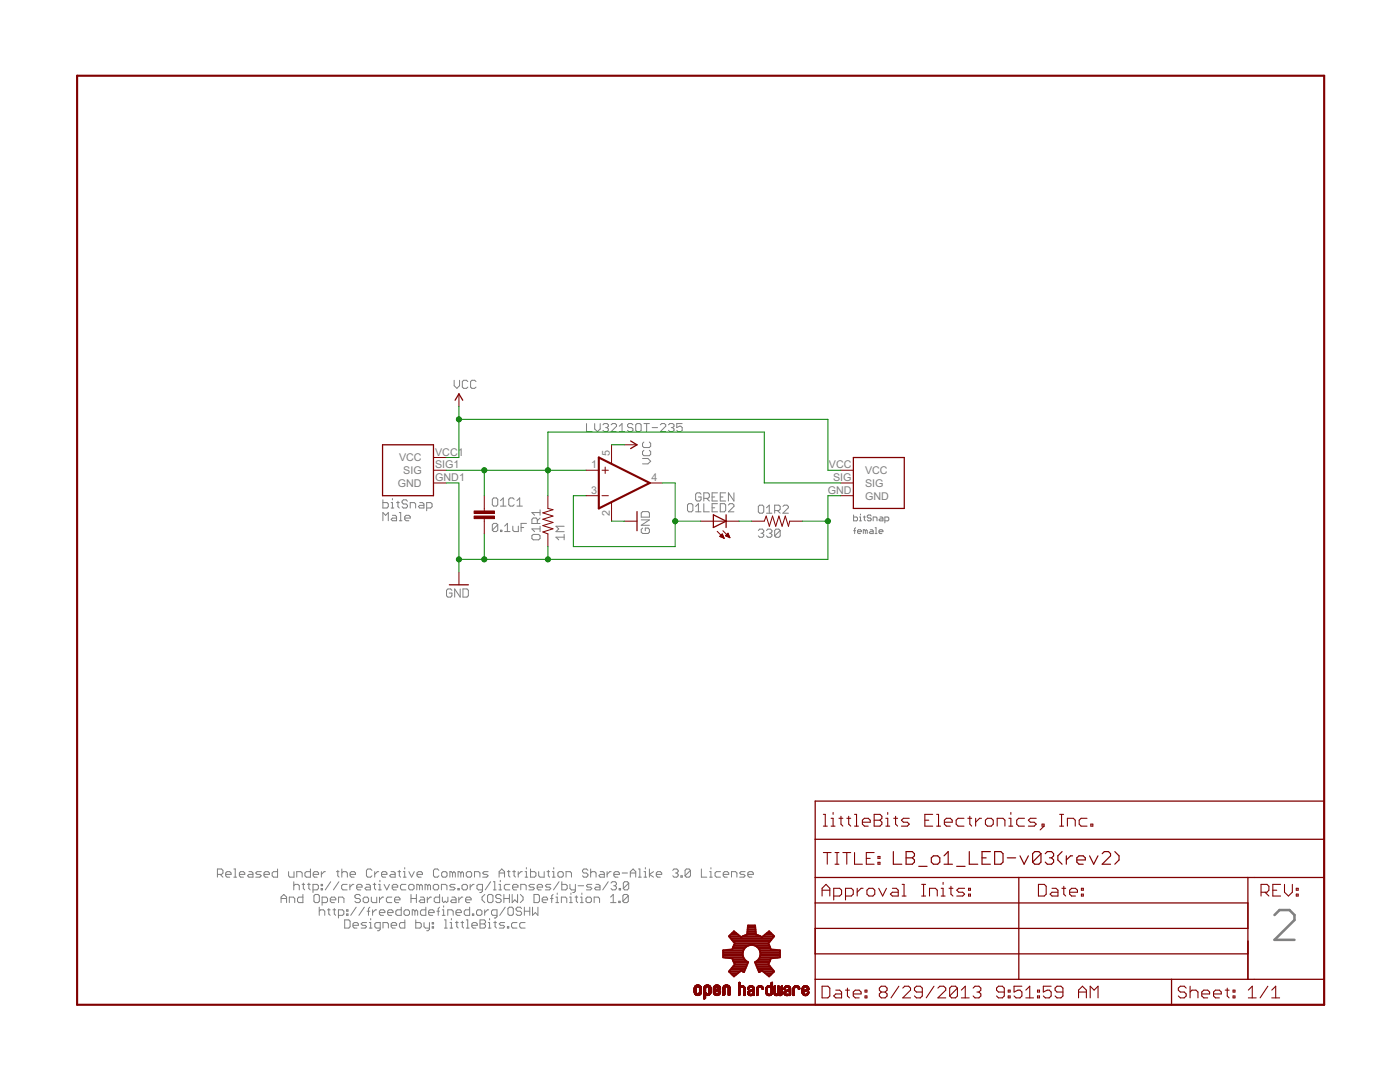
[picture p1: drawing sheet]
<svg xmlns="http://www.w3.org/2000/svg" width="279mm" height="216mm" viewBox="0 0 279 216" stroke-linecap="round" stroke-linejoin="round" font-family="sans-serif">
<defs><g id="words">
<g font-size="2.4" fill="#808080">
<text x="79.7" y="92.1">VCC</text>
<text x="80.5" y="94.6">SIG</text>
<text x="86.9" y="90.9">VCC1</text>
<text x="86.9" y="93.5">SIG1</text>
<text x="118" y="93.5">1</text>
<text x="121.7" y="90.9" transform="rotate(-90 121.7 90.9)">5</text>
<text x="165.4" y="93.5">VCC</text>
<text x="172.6" y="94.6">VCC</text>
<text x="79.4" y="97.1">GND</text>
<text x="86.9" y="96">GND1</text>
<text x="118" y="98.6">3</text>
<text x="130" y="96">4</text>
<text x="165.2" y="98.6">GND</text>
<text x="166.3" y="96">SIG</text>
<text x="172.6" y="97.1">SIG</text>
<text x="172.6" y="99.7">GND</text>
<text x="121.7" y="103" transform="rotate(-90 121.7 103)">2</text>
</g>
</g></defs>
<path d="M254.4 182.6l1-1h1.9l1 1v1l-3.9 3.9h3.9" fill="none" stroke="#808080" stroke-width=".51"/>
<g fill="none" stroke="#808080" stroke-width=".2">
<path d="M90.6 75.9v1.1l.6 .5 .5-.5v-1.1M93.4 76.1l-.3-.2h-.6l-.2 .2v1.1l.2 .3h.6l.3-.3M95 76.1l-.3-.2h-.5l-.3 .2v1.1l.3 .3h.5l.3-.3M76.4 99.7v1.7h.8l.3-.3v-.5l-.3-.3h-.8M78.3 99.5v.2M98.5 99.4h.6l.2 .2v1.1l-.2 .3h-.6l-.2-.3v-1.1zM99.9 99.9l.5-.5v1.6M102.6 99.6l-.3-.2h-.5l-.3 .2v1.1l.3 .3h.5l.3-.3M103.2 99.9l.5-.5v1.6M117.1 84.5v1.6h1M118.7 84.5v1.1l.5 .5 .6-.5v-1.1M120.3 84.8l.3-.3h.5l.3 .3v.2l-.3 .3"/>
<path d="M120.9 85.3h.2M121.1 85.3l.3 .3v.3l-.3 .2h-.5l-.3-.2M122 84.8l.2-.3h.6l.2 .3v.2l-1 1.1h1M123.6 86.1h1.1M123.6 85l.5-.5v1.6M126.3 84.8l-.3-.3h-.5l-.3 .3v.2l.3 .3h.5l.3 .3v.3l-.3 .2h-.5l-.3-.2M126.9 84.8l.2-.3h.6l.3 .3v1.1l-.3 .2h-.6l-.2-.2zM128.2 91.5h1.1l.6 .5-.6 .6h-1.1M128.5 89.9l-.3 .2v.6l.3 .2h1.1l.3-.2v-.6l-.3-.2M128.5 88.2l-.3 .3v.5l.3 .3h1.1l.3-.3v-.5l-.3-.3M128.5 84.5h1.1M129.1 84.5v1.6"/>
<path d="M130.2 85.3h1M131.8 84.8l.3-.3h.5l.3 .3v.2l-1.1 1.1h1.1M133.4 84.8l.3-.3h.5l.3 .3v.2l-.3 .3M134 85.3h.2M134.2 85.3l.3 .3v.3l-.3 .2h-.5l-.3-.2M136.1 84.5h-1v.8l.5-.3h.3l.2 .3v.6l-.2 .2h-.6l-.2-.2M139.9 98.6l-.2-.3h-.6l-.3 .3v1.1l.3 .3h.6l.2-.3v-.5h-.5M140.5 99.4h.8l.3-.2v-.6l-.3-.3h-.8v1.7M141 99.4l.6 .6M142.1 99.2h.5M143.2 98.3h-1.1v1.7h1.1M143.7 99.2h.6"/>
<path d="M144.8 98.3h-1.1v1.7h1.1M146.5 98.3v1.7l-1.1-1.7v1.7M76.4 103.9v-1.6l.6 .5 .5-.5v1.6M78.1 101.4h.5M78.1 100.3h.2v1.1M78.3 102.8h.6l.2 .3v.8h-.8l-.2-.3 .2-.2h.8M79.1 100.3h.6M79.4 100v1.1l.3 .3M79.7 102.3h.3v1.6M79.7 103.9h.5M80.8 103.4h1.1v-.3l-.3-.3h-.6l-.2 .3v.5l.2 .3h.6M81.3 100l-.3-.3h-.5l-.3 .3v.3l.3 .3h.5l.3 .2v.3l-.3 .3h-.5l-.3-.3"/>
<path d="M81.9 101.4v-1.1h.8l.3 .3v.8M83.8 100.3h.5l.3 .3v.8h-.8l-.3-.3 .3-.3h.8M85.2 101.4h.8l.2-.3v-.5l-.2-.3h-.8v1.6M90.2 117.8l-.3-.3h-.5l-.3 .3v1.1l.3 .2h.5l.3-.2v-.6h-.5M91.8 117.5v1.6l-1.1-1.6v1.6M92.4 117.5h.8l.3 .3v1.1l-.3 .2h-.8zM99.3 104.7v1.1l-.2 .3h-.6l-.2-.3M99.3 104.7l-.2-.3h-.6l-.2 .3v1.1M99.3 104.7l-1 1.1M99.9 105.8h.3v.3h-.3zM99.9 101h1.1M100.7 105l.6-.6v1.7"/>
<path d="M100.7 106.1h1.1M102.3 105v.8l.3 .3h.8v-1.1M103.2 101h1M104 105.3h.5M105.1 104.4h-1.1v1.7M106.4 106.6h1.1l.3 .3v.5l-.3 .3h-1.1l-.2-.3v-.5zM107.2 104.5v-.9l-.2-.2h-.6l-.2 .2v.9h1.6M107.8 101.7v1.1M107.8 105v1.1M107.8 105.5h-1.6l.5 .6M107.8 103.4l-.6 .5M107.8 102.3h-1.6l.5 .5"/>
<path d="M112.6 107.2h-1.6l.5 .5M112.6 106.6v1.1M112.6 105h-1.6l.5 .5-.5 .6h1.6M128 102.4l.2-.3h1.1l.3 .3v.8h-1.6zM128 103.7h1.6l-1.6 1.1h1.6M128.2 105.4l-.2 .2v.6l.2 .2h1.1l.3-.2v-.6l-.3-.2h-.5v.5M137.2 100.8l.3-.3h.5l.3 .3v1.1l-.3 .2h-.5l-.3-.2zM138.8 102.1h1.1M138.8 101l.6-.5v1.6M140.5 100.5v1.6h1.1M142.1 101.3h.5M143.2 100.5h-1.1v1.6h1.1"/>
<path d="M143.7 100.5h.9l.2 .3v1.1l-.2 .2h-.9zM145.4 100.8l.2-.3h.6l.3 .3v.2l-1.1 1.1h1.1M151.3 105.9l.3-.3h.5l.3 .3v.2l-.3 .3M151.3 101l.3-.2h.5l.3 .2v1.2l-.3 .2h-.5l-.3-.2zM151.9 106.4h.2M152.1 106.4l.3 .3v.2l-.3 .3h-.5l-.3-.3M153 105.9l.2-.3h.6l.3 .3v.2l-.3 .3M153 102.4h1.1M153 101.3l.5-.5v1.6M153.5 106.4h.3M153.8 106.4l.3 .3v.2l-.3 .3h-.6l-.2-.3M154.6 101.9h.8l.3-.3v-.6l-.3-.2h-.8v1.6"/>
<path d="M155.2 101.9l.5 .5M155.7 105.9l-.3-.3h-.5l-.3 .3v1M155.7 105.9v1l-.3 .3h-.5l-.3-.3M155.7 105.9l-1.1 1M156.3 101l.2-.2h.6l.2 .2v.3l-1 1.1h1M170.3 102.8v1.1h.6l.2-.2v-.3l-.2-.2h-.6M170.3 105.9h.5M170.8 105.3l-.2 .2v1M171.1 106.1h.8l-.2-.4h-.4l-.2 .2v.4l.2 .2h.4M171.5 103.2h.2v.7M171.5 103.9h.4M171.7 102.6v.2"/>
<path d="M172.3 103.2h.4M172.5 103v.7l.2 .2M172.7 105.9l.2-.2 .2 .2v.6M172.7 105.9l-.4-.2v.8M172.7 105.9v.6M173.7 105.7h.4l.2 .2v.6h-.6l-.2-.2 .2-.2h.6M173.9 103l-.2-.2h-.4l-.2 .2 .2 .4h.4l.2 .1-.2 .4h-.4l-.2-.2M174.3 103.9v-.7h.5l.2 .2v.5M174.6 106.5h.4M174.6 105.3h.2v1.2M175.4 106.1h.8l-.2-.4h-.4l-.2 .2v.4l.2 .2h.4M175.6 103.2h.4l.2 .2v.5h-.6l-.2-.2 .2-.2h.6"/>
<path d="M176.6 103.9h.6l.2-.2v-.3l-.2-.2h-.6v1.1M43.4 174.5h.8l.3-.3v-.5l-.3-.3h-.8v1.6M43.9 174.5l.6 .5M45 174.5h1.1v-.3l-.3-.3h-.5l-.3 .3v.6l.3 .2h.5M46.7 173.4h.2v1.6M46.7 175h.5M47.8 174.5h1.1v-.3l-.3-.3h-.6l-.2 .3v.6l.2 .2h.6M49.7 173.9h.5l.3 .3v.8h-.8l-.3-.2 .3-.3h.8M52.1 173.9h-.8l-.3 .3 .3 .3h.6l.2 .3-.2 .2h-.9M52.7 174.5h1.1v-.3l-.3-.3h-.6l-.2 .3v.6l.2 .2h.6M55.4 173.4v1.6h-.8l-.3-.2v-.6l.3-.3h.8M56.1 179.3h1.1"/>
<path d="M57.6 173.9v.9l.2 .2h.9v-1.1M58.6 176.7l.3-.2h.6l.2 .2v.9M58.6 175.9v1.7M59.2 175v-1.1h.8l.3 .3v.8M60.3 176.5h.5M60.5 178.5v1.6h-.9l-.2-.3v-.5l.2-.3h.9M60.5 176.2v1.1l.3 .3M61.4 176.5h.5M61.6 176.2v1.1l.3 .3M62 173.4v1.6h-.9l-.2-.2v-.6l.2-.3h.9M62.5 177.6h.8l.2-.3v-.6l-.2-.2h-.8v1.6M62.5 174.5h1.1v-.3l-.3-.3h-.5l-.3 .3v.6l.3 .2h.5"/>
<path d="M62.9 178.5h.6l.2 .3v1l-.2 .3h-.6l-.2-.3v-1zM64.1 176.5h.3v.2h-.3zM64.1 177.3h.3v.3h-.3zM64.1 173.9v1.1M64.9 173.9h-.2l-.6 .6M65.9 179.6h1.1v-.3l-.3-.3h-.5l-.3 .3v.5l.3 .3h.5M66 175.9l-1.1 1.7M67.1 173.9h.6M67.4 173.7v1.1l.3 .2M67.6 175.9l-1.1 1.7M68.2 174.2l.3-.3h.5l.3 .3v.8M68.2 173.4v1.6"/>
<path d="M69.3 176.5h-.8l-.3 .2v.6l.3 .3h.8M69.8 176.5v1.1M69.9 174.5h1.1v-.3l-.3-.3h-.6l-.2 .3v.6l.2 .2h.6M70.6 176.5h-.2l-.6 .5M71.2 177h1.1v-.3l-.3-.2h-.5l-.3 .2v.6l.3 .3h.5M71.9 178.8l-.3-.3h-.5l-.3 .3v.2l.3 .3h.5l.3 .3v.2l-.3 .3h-.5l-.3-.3M72.7 179h.6l.3 .3v.5l-.3 .3h-.6l-.2-.3v-.5zM73.1 176.5h.5l.3 .2v.9h-.8l-.3-.3 .3-.3h.8M74.1 179v.8l.3 .3h.8v-1.1M74.2 173.7l-.2-.3h-.6l-.3 .3v1.1l.3 .2h.6l.2-.2M74.5 176.5h.5M74.7 176.2v1.1l.3 .3"/>
<path d="M74.8 173.9v1.1M75.5 176.5h.3v1.1M75.5 177.6h.6M75.6 173.9h-.3l-.5 .6M75.7 179v1.1M75.8 175.7v.2M76.1 174.5h1.1v-.3l-.2-.3h-.6l-.3 .3v.6l.3 .2h.6M76.6 179h-.3l-.6 .6M76.6 176.5l.6 1.1 .5-1.1M78 173.9h.6l.3 .3v.8h-.9l-.2-.2 .2-.3h.9M78.2 179h-.8l-.3 .3v.5l.3 .3h.8M78.3 177h1.1v-.3l-.3-.2h-.6l-.2 .2v.6l.2 .3h.6"/>
<path d="M78.7 179.6h1.1v-.3l-.2-.3h-.6l-.3 .3v.5l.3 .3h.6M79.4 173.9h.5M79.7 173.7v1.1l.2 .2M80.5 175h.5M80.5 173.9h.3v1.1M80.8 173.1v.3M81 176.5h-.8l-.3 .2v.6l.3 .3h.8M81.6 173.9l.5 1.1 .6-1.1M81.8 176.5h.6l.2 .2v.6l-.2 .3h-.6l-.2-.3v-.6zM82 179.3h1.1M82 178.5v1.6M83.1 178.5v1.6"/>
<path d="M83.2 174.5h1.1v-.3l-.2-.3h-.6l-.3 .3v.6l.3 .2h.6M83.7 176.7l-.2-.2h-.3v1.1M83.7 176.7v.9M83.7 176.7l.3-.2 .3 .2v.9M83.9 179h.6l.2 .3v.8h-.8l-.2-.3 .2-.2h.8M85.3 179v1.1M85.4 176.7l-.3-.2h-.3v1.1M85.4 176.7v.9M85.4 176.7l.2-.2 .3 .2v.9M86.1 179h-.3l-.5 .6M86.5 176.7l.2-.2h.6l.2 .2v.6l-.2 .3h-.6l-.2-.3zM87.6 173.7l-.3-.3h-.5l-.3 .3v1.1l.3 .2h.5l.3-.2"/>
<path d="M87.7 178.5v1.6h-.8l-.2-.3v-.5l.2-.3h.8M88.1 177.6v-1.1h.8l.3 .2v.9M88.1 174.2l.3-.3h.6l.2 .3v.6l-.2 .2h-.6l-.3-.2zM88.3 179v.8l.3 .3 .2-.3 .3 .3 .3-.3v-.8M90.2 179h.5l.3 .3v.8h-.8l-.3-.3 .3-.2h.8M90.3 174.2l-.3-.3h-.2v1.1M90.3 174.2v.8M90.3 174.2l.3-.3 .3 .3v.8M90.8 176.5h-.8l-.3 .2 .3 .3h.6l.2 .3-.2 .3h-.9M91.4 177.3h.3v.3h-.3zM91.6 179v1.1M92 174.2l-.3-.3h-.3v1.1"/>
<path d="M92 174.2v.8M92 174.2l.2-.3 .3 .3v.8M92.2 176.7l.3-.2h.5l.3 .2v.6l-.3 .3h-.5l-.3-.3zM92.4 179h-.3l-.5 .6M92.9 179.6h1.1v-.3l-.3-.3h-.5l-.3 .3v.5l.3 .3h.5M93.3 173.9h.6l.2 .3v.6l-.2 .2h-.6l-.3-.2v-.6zM93.8 176.5v1.1M94.6 176.5h-.2l-.6 .5M94.7 175v-1.1h.8l.3 .3v.8M96.3 177.6h-.8l-.3-.3v-.6l.3-.2h.8v1.3l-.3 .3h-.3M96.8 178.5l-.6 .5v.6l.6 .5M97.4 173.9h-.8l-.3 .3 .3 .3h.5l.3 .3-.3 .2h-.8"/>
<path d="M97.6 178.5h.5l.3 .3v1l-.3 .3h-.5l-.3-.3v-1zM97.9 175.9l-1.1 1.7M98.5 177.6h.5M98.5 175.9h.2v1.7M99.6 176.5h.2v1.1M99.6 177.6h.5M99.6 175v-1.1l.5-.5 .6 .5v1.1M99.6 174.2h1.1M99.8 175.7v.2M100 178.8l-.3-.3h-.5l-.3 .3v.2l.3 .3h.5l.3 .3v.2l-.3 .3h-.5l-.3-.3M100.6 179.3h1.1M100.6 178.5v1.6"/>
<path d="M101.2 173.9h.6M101.5 173.7v1.1l.3 .2M101.7 178.5v1.6M101.7 176.5h-.8l-.3 .2v.6l.3 .3h.8M102.2 178.5v1.6l.5-.5 .6 .5v-1.6M102.3 177h1.1v-.3l-.3-.2h-.5l-.3 .2v.6l.3 .3h.5M102.3 173.9h.6M102.6 173.7v1.1l.3 .2M103.4 173.9v1.1M103.8 178.5l.6 .5v.6l-.6 .5M103.9 177.6v-1.1h.8l.3 .2v.9M104.2 173.9h-.2l-.6 .6"/>
<path d="M104.8 175h.5M104.8 173.9h.3v1.1M105.1 173.1v.3M105.9 173.4v1.6h.8l.3-.2v-.6l-.3-.3h-.8M106.6 178.5h.8l.3 .3v1l-.3 .3h-.8zM106.7 176.5h-.9l-.2 .2 .2 .3h.6l.3 .3-.3 .3h-.8M107.2 177h1.1v-.3l-.3-.2h-.5l-.3 .2v.6l.3 .3h.5M107.5 173.9v.9l.3 .2h.8v-1.1M108.2 179.6h1.1v-.3l-.3-.3h-.5l-.3 .3v.5l.3 .3h.5M109.2 173.9h.5M109.4 173.7v1.1l.3 .2M109.9 179.3h.5"/>
<path d="M109.9 176.5h-.8l-.3 .2 .3 .3h.5l.3 .3-.3 .3h-.8M110.2 175h.6M110.2 173.9h.3v1.1M110.4 178.5l-.3 .3v1.3M110.5 173.1v.3M110.9 179h.3v1.1M111.2 178.2v.3M111.3 174.2l.3-.3h.5l.3 .3v.6l-.3 .2h-.5l-.3-.2zM111.6 175.9l-1.1 1.7M112.1 175.9v1.7h.8l.3-.3v-.6l-.3-.2h-.8M113 175v-1.1h.8l.2 .3v.8M113.7 179h.2v1.1"/>
<path d="M113.7 176.5v.8l.3 .3h.8M113.9 178.2v.3M114.8 179h.5M114.8 176.5v1.3l-.2 .3h-.3M115 178.8v1l.3 .3M115.4 176.7h1.1M115.8 179h.3v1.1M116.1 178.2v.3M117.2 179h.6l.2 .3v.5l-.2 .3h-.6l-.3-.3v-.5zM117.3 173.7l-.2-.3h-.6l-.3 .3v.2l.3 .3h.6l.2 .3v.3l-.2 .2h-.6l-.3-.2M117.9 174.2l.3-.3h.5l.3 .3v.8M117.9 173.4v1.6"/>
<path d="M118.1 176.5h-.8l-.3 .2 .3 .3h.5l.3 .3-.3 .3h-.8M118.9 176.5h.6l.2 .2v.9h-.8l-.2-.3 .2-.3h.8M119.8 173.9h.5l.3 .3v.8h-.8l-.3-.2 .3-.3h.8M121.2 173.9v1.1M121.4 175.9l-1.1 1.7M121.9 179l.5-.5v1.6M121.9 176.2l.3-.3h.5l.3 .3v.3l-.3 .2M122 173.9h-.3l-.5 .6M122.5 176.7h.2M122.5 174.5h1.1v-.3l-.3-.3h-.5l-.3 .3v.6l.3 .2h.5M122.7 176.7l.3 .3v.3l-.3 .3h-.5l-.3-.3M123.5 179.8h.3v.3h-.3z"/>
<path d="M123.6 177.3h.2v.3h-.2zM124.2 174.2h1M125.4 178.8v1l-.3 .3h-.5l-.3-.3M125.4 178.8l-.3-.3h-.5l-.3 .3v1M125.4 178.8l-1.1 1M125.5 176.2v1.1l-.3 .3h-.5l-.3-.3M125.5 176.2l-.3-.3h-.5l-.3 .3v1.1M125.5 176.2l-1.1 1.1M125.8 174.2h1.1M125.8 175v-1.1l.5-.5 .6 .5v1.1M127.4 173.4h.3v1.6M127.4 175h.6"/>
<path d="M128.5 175h.6M128.5 173.9h.3v1.1M128.8 173.1v.3M129.6 173.4v1.6M130.4 173.9l-.8 .6 .8 .5M131 174.5h1.1v-.3l-.3-.3h-.5l-.3 .3v.6l.3 .2h.5M134.3 173.7l.2-.3h.6l.2 .3v.2l-.2 .3M134.8 174.2h.3M135.1 174.2l.2 .3v.3l-.2 .2h-.6l-.2-.2M135.9 174.8h.3v.2h-.3zM137.8 173.7l-.3-.3h-.5l-.3 .3v1.1M137.8 173.7v1.1l-.3 .2h-.5l-.3-.2"/>
<path d="M137.8 173.7l-1.1 1.1M140 173.4v1.6h1.1M141.6 175h.6M141.6 173.9h.3v1.1M141.9 173.1v.3M143.8 173.9h-.8l-.3 .3v.6l.3 .2h.8M144.3 174.5h1.1v-.3l-.2-.3h-.6l-.3 .3v.6l.3 .2h.6M146 175v-1.1h.8l.3 .3v.8M148.7 173.9h-.8l-.3 .3 .3 .3h.5l.3 .3-.3 .2h-.8M149.2 174.5h1.1v-.3l-.2-.3h-.6l-.3 .3v.6l.3 .2h.6M56.1 180.1v-1.1l.5-.5 .6 .5v1.1M57.7 180.1v-1.1h.8l.3 .3v.8"/>
<path d="M63.7 181v1.6M63.7 181.8l.3-.3h.5l.3 .3v.8M64.3 180.1h.8l.3-.3v-.5l-.3-.3h-.8v1.6M65.4 181.5h.5M65.6 181.3v1.1l.3 .2M66.4 181.5h.6M66.7 181.3v1.1l.3 .2M67.5 182.6h.8l.3-.2v-.6l-.3-.3h-.8v1.7M67.6 180.1v-1.1h.8l.2 .3v.8M68.8 183.6h.8l.3 .2v1.1l-.3 .3h-.8zM69.2 181.5h.2v.3h-.2zM69.2 182.4h.2v.2h-.2z"/>
<path d="M70.4 184.6h1.1v-.2l-.3-.3h-.5l-.3 .3v.5l.3 .3h.5M71.1 181l-1.1 1.6M72.7 181l-1.1 1.6M73.2 184.1h-.9l-.2 .3 .2 .2h.6l.3 .3-.3 .3h-.8M73.3 181.8h.5M73.7 185.2h.6M73.7 184.1h.3v1.1M73.8 181l-.3 .3v1.3M74 183.3v.3M74.4 181.5v1.1M75.2 181.5h-.3l-.5 .6M75.7 182.1h1.1v-.3l-.3-.3h-.5l-.3 .3v.6l.3 .2h.5"/>
<path d="M75.9 185.2h-.8l-.3-.3v-.5l.3-.3h.8v1.3l-.3 .3h-.3M76.4 185.2v-1.1h.9l.2 .3v.8M77.4 182.1h1v-.3l-.2-.3h-.6l-.2 .3v.6l.2 .2h.6M78.1 184.6h1.1v-.2l-.3-.3h-.6l-.2 .3v.5l.2 .3h.6M80.1 181v1.6h-.8l-.3-.2v-.6l.3-.3h.8M80.8 183.6v1.6h-.8l-.3-.3v-.5l.3-.3h.8M80.9 181.5h.5l.3 .3v.6l-.3 .2h-.5l-.3-.2v-.6zM82.8 181.8l-.3-.3h-.2v1.1M82.8 181.8v.8M82.8 181.8l.3-.3 .3 .3v.8M83 183.6v1.6h.8l.3-.3v-.5l-.3-.3h-.8M84.6 184.1v.8l.3 .3h.8"/>
<path d="M85 181v1.6h-.8l-.3-.2v-.6l.3-.3h.8M85.5 182.1h1.1v-.3l-.2-.3h-.6l-.3 .3v.6l.3 .2h.6M85.7 184.1v1.3l-.3 .3h-.2M86.3 184.1h.2v.3h-.2zM86.3 184.9h.2v.3h-.2zM87.2 181.8h.5M87.7 181l-.2 .3v1.3M88.3 181.5h.2v1.1M88.3 182.6h.5M88.5 180.7v.3M88.7 185.2h.6M88.7 183.6h.3v1.6"/>
<path d="M89.4 182.6v-1.1h.8l.2 .3v.8M89.8 185.2h.5M89.8 184.1h.3v1.1M90.1 183.3v.3M90.9 184.1h.5M91 182.1h1.1v-.3l-.3-.3h-.5l-.3 .3v.6l.3 .2h.5M91.2 183.8v1.1l.2 .3M92 184.1h.5M92.3 183.8v1.1l.2 .3M93.1 185.2h.5M93.1 183.6h.2v1.6M93.7 181v1.6h-.8l-.3-.2v-.6l.3-.3h.8"/>
<path d="M94.2 184.6h1v-.2l-.2-.3h-.6l-.2 .3v.5l.2 .3h.6M94.3 182.4h.3v.2h-.3zM95.4 181.5h.5l.3 .3v.6l-.3 .2h-.5l-.3-.2v-.6zM95.8 183.6h.8l.3 .2v.3l-.3 .3 .3 .2v.3l-.3 .3h-.8zM95.8 184.4h.8M96.7 181.5v1.1M97.5 185.2h.5M97.5 184.1h.2v1.1M97.5 181.5h-.2l-.6 .6M97.7 183.3v.3M98.5 184.1h.6M98.8 183.8v1.1l.3 .3"/>
<path d="M99.2 182.6h-.8l-.3-.2v-.6l.3-.3h.8v1.4l-.3 .3h-.3M100.7 184.1h-.8l-.3 .3 .3 .2h.5l.3 .3-.3 .3h-.8M100.8 181l-1.1 1.6M101.3 184.9h.2v.3h-.2zM101.4 181.3l.2-.3h.6l.2 .3v1.1l-.2 .2h-.6l-.2-.2zM103.2 184.1h-.8l-.3 .3v.5l.3 .3h.8M104.1 181.3l-.3-.3h-.5l-.3 .3v.2l.3 .3h.5l.3 .3v.3l-.3 .2h-.5l-.3-.2M104.6 181.8h1.1M104.6 181v1.6M104.8 184.1h-.8l-.3 .3v.5l.3 .3h.8M105.7 181v1.6M106.3 181v1.6l.5-.5 .6 .5v-1.6"/>
<path d="M110.9 180.1h.6M112 180.1v-1.1h.8l.3 .3v.8M113.7 180.1h.5M115.8 180.1h.6M118.6 180.1v-1.1h.8l.3 .3v.8M121.9 180.1h1"/>
</g>
<g fill="none" stroke="#800000" stroke-width=".2">
<path d="M91.6 78.6v2.5M86.5 93.8h2.5M86.5 96.4h2.5M86.5 91.3h2.5M96.6 98.9v3.1M109.3 98.9v2.6l1.1 .2-2.1 .6 2.1 .7-2.1 .6 2.1 .6-2.1 .7 2.1 .6-2.1 .7 1 .3v2.6M117 93.8h2.5M117 98.9h2.5M120.1 93.8h1.3M120.1 98.9h1.3M120.8 93.2v1.3M122 88.8v3.7"/>
<path d="M124.6 88.8h2.5M129.7 96.4h2.5M167.8 93.8h2.5M167.8 98.9h2.5M167.8 96.4h2.5M91.6 114.2v2.5M96.6 103.5v3M122 100.3v3.7M124.6 104h2.5M139.8 104h7.6M143.1 106l1.4 1.4M143.6 107l.5-.5 .4 .9z"/>
<path d="M143.7 107h.7M143.8 106.9h.5M143.8 107.1h.6M143.9 106.8h.4M144 106.6h.2M144.1 107.3h.4M144.3 105.9l1.4 1.4M144.4 107.4h.1M144.8 106.9h.7M144.9 106.8h.6M145 107h.5M145.1 106.6h.3"/>
<path d="M145.2 106.5h.2M145.3 107.1h.3M145.3 106.4l-.5 .5 .9 .4M145.3 106.4l.4 .9M145.3 106.4h.1M145.6 107.3h.1M150 104h2.5l.4-1 .6 2 .7-2 .6 2 .6-2 .7 2 .6-2 .7 2 .2-1h2.5M138.5 198h.5M138.5 198h.4M138.5 197.9h.4M138.5 197.8h.4M138.5 197.7h.4"/>
<path d="M138.5 197.6h.4M138.5 197.5h.4M138.5 197.4h.4M138.5 197.3h.4M138.5 197.2h.4M138.6 198.1h.4M138.6 198.2h.6M138.6 198.2h.5M138.6 196.9h1.3M138.6 198.3h1.3M138.6 196.8h1.3M138.7 196.8h1.1"/>
<path d="M138.7 196.7h1.1M138.7 198.5h1.1M138.8 196.7h.9M138.8 198.5h.9M138.9 196.6h.8M138.9 198.6h.7M138.9 196.6h.7M138.9 197.2h-.4M139 197.1h-.5M139 197.1h-.4M139 198.6h.5M139 197h-.4"/>
<path d="M139.1 197h-.5M139.1 196.5h.3M139.1 198.6h.3M139.4 197h.6M139.5 198.1h.5M139.5 197h.5M139.5 197.1h.5M139.6 197.1h.4M139.6 198h.4M139.6 197.9h.4M139.6 197.8h.4M139.6 197.7h.4"/>
<path d="M139.6 197.6h.4M139.6 197.5h.4M139.6 197.4h.4M139.6 197.3h.4M139.6 197.2h.4M139.8 198.4h-1.1M139.9 198.4h-1.2M139.9 198.3h-1.3M140 198.2h-.6M140 198.2h-.5M140 198.1h-.4M140.4 199.2h.4"/>
<path d="M140.4 199.1h.4M140.4 199h.4M140.4 198.9h.4M140.4 198.8h.4M140.4 198.7h.4M140.4 198.6h.4M140.4 198.5h1.3M140.4 198.3h1.4M140.4 198.2h.7M140.4 198.2h.6M140.4 198.1h.5M140.4 198h.4"/>
<path d="M140.4 197.9h.4M140.4 197.8h.4M140.4 197.7h.4M140.4 197.6h.4M140.4 197.5h.4M140.4 197.4h.4M140.4 197.3h.4M140.4 197.2h.4M140.5 199.3h.1M140.5 196.9h1.3M140.6 196.8h1.2M140.6 199.3h-.1"/>
<path d="M140.6 196.7h1.1M140.7 196.7h1M140.8 199.3h-.4M140.8 196.6h.8M140.8 199.2h-.4M140.8 196.6h.7M140.8 197.2h-.4M140.9 197.1h-.5M140.9 197.1h-.4M140.9 197h-.4M141 197h-.5M141 196.5h.3"/>
<path d="M141 198.6h.3M141.3 197h.6M141.4 198.2h.5M141.4 197h.5M141.4 198.6h-1M141.5 197.1h.4M141.5 198h.4M141.5 197.9h.4M141.5 197.8h.4M141.5 197.7h.4M141.5 197.6h.4M141.5 197.5h.4"/>
<path d="M141.5 197.4h.4M141.5 197.3h.4M141.5 197.2h.4M141.5 198.6h-1.1M141.6 198.5h-1.2M141.7 198.4h-1.3M141.8 198.4h-1.4M141.8 198.3h-1.4M141.8 196.9h-1.3M141.9 198.2h-.6M141.9 198.1h-.5M141.9 198.1h-.4"/>
<path d="M142.4 198.2h.5M142.4 198.1h.4M142.4 198h.4M142.4 197.5h1.4M142.4 197.4h.3M142.4 197.3h.3M142.4 197.2h.3M142.4 197.1h.4M142.4 198.2h.6M142.4 198.3h1.3M142.4 196.9h1.4M142.5 198.3h1.2"/>
<path d="M142.5 196.9h1.2M142.5 196.8h1.2M142.5 198.4h1.1M142.6 196.7h1M142.6 198.5h1M142.7 196.6h.8M142.7 198.6h.7M142.7 196.6h.7M142.8 198h-.4M142.8 197.2h-.4M142.8 197.1h-.4M142.8 198.6h.5"/>
<path d="M142.8 197.9h-.4M142.9 197.4h.9M142.9 197h-.5M142.9 197.9h-.5M142.9 198.6h.3M142.9 196.5h.3M143 197.4h.8M143.1 197.8h-.7M143.2 197.3h.6M143.2 197h.6M143.3 197.7h-.9M143.3 197h.5"/>
<path d="M143.3 197.1h.5M143.4 197.2h.4M143.4 198.1h.4M143.4 197.7h-1M143.4 197.1h.4M143.4 198h.4M143.4 197.9h.4M143.5 197.8h.3M143.5 197.6h-1.1M143.6 197.8h.2M143.6 197.6h-1.2M143.7 198.4h-1.2"/>
<path d="M143.7 197.7h.1M143.7 197.5h-1.3M143.8 198.2h-.6M143.8 198.2h-.5M143.8 198.1h-.5M144.3 198.6h.3M144.3 198.5h.4M144.3 198.4h.4M144.3 198.3h.4M144.3 198.2h.4M144.3 198.1h.4M144.3 198h.4"/>
<path d="M144.3 197.9h.4M144.3 197.8h.4M144.3 197.7h.4M144.3 197.6h.4M144.3 197.5h.4M144.3 197.4h.4M144.3 197.3h.4M144.3 197.2h.4M144.3 198.6h.1M144.3 197.1h.4M144.3 196.9h1.4M144.4 196.9h1.2"/>
<path d="M144.4 196.8h1.2M144.5 196.7h1M144.6 196.6h.8M144.6 198.5h-.3M144.7 196.6h.6M144.7 197.1h-.4M144.8 197h-.5M144.8 196.5h.4M145.2 197h.5M145.3 197.1h.4M145.3 198.6h.3M145.3 198.5h.4"/>
<path d="M145.3 198.4h.4M145.3 198.3h.4M145.3 198.2h.4M145.3 198.1h.4M145.3 198h.4M145.3 197.9h.4M145.3 197.8h.4M145.3 197.7h.4M145.3 197.6h.4M145.3 197.5h.4M145.3 197.4h.4M145.3 197.3h.4"/>
<path d="M145.3 197.2h.4M145.4 198.6h.1M145.7 198.5h-.4M147.4 198.6h.1M147.4 198.5h.3M147.4 198.4h.3M147.4 198.3h.3M147.4 198.2h.3M147.4 198.1h.3M147.4 198h.3M147.4 197.9h.3M147.4 197.8h.3"/>
<path d="M147.4 197.7h.3M147.4 197.6h.3M147.4 197.5h.3M147.4 197.4h.3M147.4 197.3h.3M147.4 197.2h.3M147.4 196.9h1.2M147.4 196.8h1.1M147.4 196.7h1M147.4 196.7h.3M147.4 196.6h.3M147.4 196.5h.3"/>
<path d="M147.4 196.4h.3M147.4 196.3h.3M147.4 196.2h.3M147.4 196.1h.3M147.4 196h.3M147.5 196h.2M147.6 198.6h-.2M147.7 198.6h-.3M147.7 197.2h-.3M147.8 197.1h-.4M147.8 196.7h.5M147.8 197h-.4"/>
<path d="M148 197h-.6M148.1 197h.6M148.3 197h.4M148.3 197.1h.4M148.4 197.1h.3M148.4 197.2h.3M148.5 198.6h.1M148.5 198.5h.2M148.5 198.4h.2M148.5 198.3h.2M148.5 198.2h.2M148.5 198.1h.2"/>
<path d="M148.5 198h.2M148.5 197.9h.2M148.5 197.8h.2M148.5 197.7h.2M148.5 197.6h.2M148.5 197.5h.2M148.5 197.4h.2M148.5 197.3h.2M148.7 198.6h-.2M149.2 198.3h.3M149.2 198.2h.3M149.2 198.1h.3"/>
<path d="M149.2 197.3h.3M149.2 198.4h.9M149.2 198.3h.4M149.2 197.5h.1M149.2 197.2h.3M149.3 198.4h.8M149.3 197h.3M149.3 198.5h.8M149.3 196.9h1.1M149.4 198.6h.7M149.4 197.4h-.2M149.4 196.9h1"/>
<path d="M149.4 196.8h1M149.4 197.7h1.2M149.5 197.4h-.3M149.5 198.6h.6M149.5 196.8h.8M149.5 197.2h-.3M149.5 198.1h-.3M149.5 198h-.3M149.5 196.7h.7M149.6 198.6h.5M149.6 197.1h-.4M149.6 198h-.4"/>
<path d="M149.6 197.6h1M149.6 196.7h.5M149.7 197.9h-.5M149.7 197.6h.9M149.8 198.7h.1M149.8 197.9h-.6M149.8 197.5h.8M149.8 197h-.5M149.9 197h.6M150 197.8h-.7M150 197.5h.6M150 197.4h.6"/>
<path d="M150.1 197.8h-.8M150.1 197h.4M150.1 197.1h.4M150.2 197.7h-.8M150.2 197.4h.4M150.2 197.1h.3M150.2 197.2h.4M150.2 197.8h.4M150.2 197.7h.4M150.2 197.3h.4M150.3 198.5h.3M150.3 198.4h.3"/>
<path d="M150.3 198.3h.3M150.3 198.2h.3M150.3 198.1h.3M150.3 198h.3M150.3 197.9h.3M150.3 197.8h.3M150.3 198.6h.1M150.5 198.6h-.2M150.6 198.6h-.3M151 198.6h.1M151 198.5h.3M151 198.4h.3"/>
<path d="M151 198.3h.3M151 198.2h.3M151 198.1h.3M151 198h.3M151 197.9h.3M151 197.8h.3M151 197.7h.3M151 197.6h.3M151 197.5h.3M151 197.4h.3M151 197.3h.3M151 197.2h.3"/>
<path d="M151.1 196.9h1.2M151.2 196.9h1M151.2 198.6h-.2M151.2 196.8h1M151.3 198.6h-.3M151.3 196.8h.8M151.3 197.3h-.3M151.3 197.2h-.3M151.3 196.7h.7M151.4 197.1h-.4M151.4 197.1h-.3M151.4 196.7h.6"/>
<path d="M151.5 197h-.4M151.6 197h-.5M151.8 197h.5M151.9 197h.4M152 197.1h.3M152 197.2h.4M152.1 197.2h.3M152.1 197.4h.2M152.1 197.3h.3M152.1 197.4h.1M152.4 197.3h-.3M152.8 198h.3"/>
<path d="M152.8 197.9h.3M152.8 197.8h.3M152.8 197.7h.3M152.8 197.6h.3M152.8 197.5h.3M152.8 197.4h.3M152.8 198.1h.3M152.8 197.3h.3M152.8 197.2h.3M152.8 198.2h.4M152.9 198.3h.3M152.9 198.3h.4"/>
<path d="M152.9 198.4h1.2M153 198.4h1.1M153 196.9h1.2M153 198.5h1M153 196.8h1.2M153.1 198.6h.8M153.1 196.8h1.1M153.2 198.6h.6M153.2 197.2h-.4M153.2 196.7h1M153.2 197.1h-.4M153.2 197.1h-.3"/>
<path d="M153.2 196.7h.6M153.3 197h-.4M153.4 198.7h.1M153.4 197h-.5M153.5 198.7h.1M153.6 197h.6M153.7 198.3h.4M153.7 197h.5M153.8 198.3h.3M153.8 197.1h.4M153.9 198.1h.3M153.9 197.2h.3"/>
<path d="M153.9 198h.3M153.9 197.9h.3M153.9 197.8h.3M153.9 197.7h.3M153.9 197.6h.3M153.9 197.5h.3M153.9 197.4h.3M153.9 197.3h.3M153.9 196.7h.3M153.9 196.6h.3M153.9 196.5h.3M153.9 196.4h.3"/>
<path d="M153.9 196.3h.3M153.9 196.2h.3M153.9 196.1h.3M154 196h.2M154.1 196h.1M154.2 198.2h-.4M154.2 198.2h-.3M154.5 198.3h.3M154.5 198.2h.3M154.5 198.2h.2M154.5 198.1h.2M154.5 198h.2"/>
<path d="M154.5 197.9h.2M154.5 197.8h.2M154.5 197.7h.2M154.5 197.6h.2M154.5 197.5h.2M154.5 197.4h.2M154.5 197.3h.2M154.5 197.2h.2M154.5 197.1h.2M154.5 197h.2M154.5 196.9h.2M154.5 196.8h.2"/>
<path d="M154.5 198.4h1.6M154.5 198.5h1.6M154.5 196.7h.2M154.6 198.5h1.5M154.6 198.6h1.4M154.6 196.7h.1M154.7 198.6h.5M155 198.7h.1M155.1 198.3h.4M155.2 198.2h.3M155.2 198.1h.2M155.2 198h.2"/>
<path d="M155.2 197.9h.2M155.2 197.8h.2M155.2 197.7h.2M155.2 197.6h.2M155.2 197.5h.2M155.2 197.4h.2M155.2 197.3h.2M155.2 197.2h.2M155.2 197.1h.2M155.2 197h.2M155.2 196.9h.2M155.2 196.8h.2"/>
<path d="M155.3 196.7h.1M155.4 198.6h.5M155.8 198.3h.3M155.8 198.2h.3M155.9 198.2h.2M155.9 198.1h.2M155.9 198h.2M155.9 197.9h.2M155.9 197.8h.2M155.9 197.7h.2M155.9 197.6h.2M155.9 197.5h.2"/>
<path d="M155.9 197.4h.2M155.9 197.3h.2M155.9 197.2h.2M155.9 197.1h.2M155.9 197h.2M155.9 196.9h.2M155.9 196.8h.2M156 196.7h.1M156.4 198.3h.4M156.4 198.2h.4M156.4 198.1h.4M156.4 197.3h.3"/>
<path d="M156.4 197.2h.4M156.5 198.3h.3M156.5 197.5h.1M156.5 197.2h.3M156.5 198.4h.8M156.5 197.1h.4M156.5 198.5h.8M156.6 198.5h.8M156.6 197.4h-.2M156.6 196.9h1M156.7 198.6h.7M156.7 196.8h.9"/>
<path d="M156.7 197.4h-.3M156.7 196.8h.8M156.7 198.6h.6M156.8 197.3h-.4M156.8 196.7h.7M156.8 198h-.4M156.8 198.6h.5M156.8 197.1h-.3M156.8 197.6h1M156.9 196.7h.5M156.9 197h-.4M157 197.9h-.5"/>
<path d="M157 197.6h.8M157.1 197.5h.7M157.1 197h-.6M157.2 197h.5M157.2 197.8h-.7M157.2 197.5h.6M157.3 197.4h.5M157.3 197.8h-.7M157.4 197h.4M157.4 197.1h.4M157.4 197.7h-.7M157.4 197.4h.4"/>
<path d="M157.5 197.2h.3M157.5 198.6h.1M157.5 198.5h.3M157.5 198.4h.3M157.5 198.3h.3M157.5 198.2h.3M157.5 198.1h.3M157.5 198h.3M157.5 197.9h.3M157.5 197.8h.3M157.5 197.7h.3M157.5 197.3h.3"/>
<path d="M157.7 196.9h-1.1M157.7 198.6h-.2M157.8 198.6h-.3M157.8 198.5h-.3M157.8 197.7h-1.1M158.3 198.6h.1M158.3 198.5h.2M158.3 198.4h.2M158.3 198.3h.2M158.3 198.2h.2M158.3 198.1h.2M158.3 198h.2"/>
<path d="M158.3 197.9h.2M158.3 197.8h.2M158.3 197.7h.2M158.3 197.6h.2M158.3 197.5h.2M158.3 197.4h.2M158.3 197.3h.2M158.3 197.2h.3M158.3 197.1h.4M158.4 196.9h1.1M158.4 198.6h-.1M158.4 196.9h1"/>
<path d="M158.5 196.8h.9M158.5 198.6h-.2M158.6 197.2h-.3M158.6 196.7h.7M158.6 197.1h-.3M158.7 196.7h.5M158.7 197h-.4M158.9 197h-.6M159 197h.5M159.2 197h.4M159.2 197.1h.4M159.3 197.2h.3"/>
<path d="M159.3 197.3h.3M159.3 197.4h.2M159.6 197.4h-.3M160.1 198.1h.3M160.1 198h.3M160.1 197.6h1.1M160.1 197.6h.3M160.1 197.5h.3M160.1 197.4h.3M160.1 197.3h.3M160.1 197.2h.3M160.1 198.2h.4"/>
<path d="M160.1 198.2h.3M160.1 198.3h.4M160.1 197.1h.4M160.1 198.4h1.2M160.2 196.9h1.1M160.2 198.4h1.1M160.2 198.5h1M160.3 198.5h.9M160.3 196.9h1M160.3 196.8h.9M160.3 198.6h.9M160.4 197.2h-.3"/>
<path d="M160.4 196.7h.7M160.4 198.6h.7M160.4 198h-.3M160.4 197.1h-.3M160.5 198.6h.5M160.5 196.7h.5M160.5 197h-.4M160.6 197.9h-.5M160.7 197.9h-.6M160.7 197h-.6M160.7 198.7h.1M160.8 197.5h.6"/>
<path d="M160.8 197.8h-.7M160.8 197h.6M160.8 197.4h.6M160.9 197.8h-.8M161 197.7h-.9M161 197.4h.4M161 197h.4M161 197.1h.4M161.1 197.1h.3M161.1 198.2h.3M161.1 197.3h.3M161.1 197.2h.3"/>
<path d="M161.1 198.1h.3M161.1 197.7h-1M161.2 198h.2M161.3 197.9h.1M161.3 197.6h-.8M161.4 198.3h-.4M161.4 198.2h-.3M161.4 197.5h-.8M161.4 198.1h-.3"/>
</g>
<g fill="none" stroke="#800000" stroke-width=".25">
<path d="M90.8 79.9l.8-1.3 .8 1.3M76.3 88.8h10.2v10.1h-10.2zM125.9 88l1.2 .8-1.2 .7M170.3 91.3h10.2v10.2h-10.2zM89.7 116.7h3.8M127.1 102.1v3.8M142.4 102.7l2.5 1.3-2.5 1.3zM144.9 102.7v2.6M162.7 159.9h101.6v40.6h-101.6zM162.7 175.1h101.6M162.7 167.5h101.6M203.3 175.1v20.3"/>
<path d="M249 175.1v20.3M162.7 195.4h101.6M162.7 180.2h86.3M162.7 185.3h86.3M162.7 190.3h86.3M233.8 195.4v5.1"/>
</g>
<path d="M15.4 15.1h248.9v185.4h-248.9zM119.5 91.3l10.2 5.1-10.2 5.1z" fill="none" stroke="#800000" stroke-width=".42"/>
<g fill="none" stroke="#800000" stroke-width=".21">
<path d="M164.1 178.8v-1.6l.7-.7 .8 .7v1.6M164.1 177.6h1.5M164.3 170.1h1.6M164.3 162.5h.4v2.3M164.3 164.8h.8M165.1 170.1v2.3M165.9 164.8h.7M165.9 163.3h.4v1.5M166.3 162.1v.4M166.4 178.8h1.2l.4-.4v-.8l-.4-.4h-1.2v2.4M166.6 170.1h.8M166.6 172.4h.8"/>
<path d="M167 170.1v2.3M167.4 163.3h.8M167.8 162.9v1.5l.4 .4M168.2 170.1h1.6M168.7 178.8h1.2l.4-.4v-.8l-.4-.4h-1.2v2.4M169 170.1v2.3M169 163.3h.8M169.4 162.9v1.5l.4 .4M170.5 170.1v2.3h1.6M170.5 162.5h.4v2.3M170.5 164.8h.8M171.1 177.2v1.6"/>
<path d="M172.1 164.1h1.6v-.4l-.4-.4h-.8l-.4 .4v.7l.4 .4h.8M172.3 177.2h-.4l-.8 .8M172.9 171.3h.8M173 177.6l.4-.4h.8l.4 .4v.8l-.4 .4h-.8l-.4-.4zM174.5 170.1h-1.6v2.3h1.6M174.5 162.5h1.1l.4 .4v.4l-.4 .4 .4 .4v.3l-.4 .4h-1.1zM174.5 163.7h1.1M175.2 172.1h.4v.3h-.4zM175.2 170.9h.4v.4h-.4zM175.4 177.2l.7 1.6 .8-1.6M176.8 164.8h.8M176.8 163.3h.4v1.5"/>
<path d="M177.2 162.1v.4M178.1 177.2h.8l.4 .4v1.2h-1.2l-.4-.4 .4-.4h1.2M178.4 163.3h.7M178.7 162.9v1.5l.4 .4M180 176.5h.4v2.3M180 178.8h.8M181.5 163.3h-1.2l-.4 .4 .4 .4h.8l.4 .3-.4 .4h-1.2M183.9 176.5h.8M183.9 178.8h.8M184.3 176.5v2.3M184.6 163.7h.8M185.5 178.8v-1.6h1.2l.3 .4v1.2"/>
<path d="M186.1 162.5h-1.5v2.3h1.5M186.9 162.5h.4v2.3M186.9 164.8h.8M187.8 178.8h.8M187.8 177.2h.4v1.6M188.2 176.1v.4M188.5 164.1h1.5v-.4l-.3-.4h-.8l-.4 .4v.7l.4 .4h.8M189.4 177.2h.8M189.8 176.8v1.6l.4 .4M192.4 163.3h-1.2l-.4 .4v.7l.4 .4h1.2M192.5 177.2h-1.2l-.4 .4 .4 .4h.8l.4 .4-.4 .4h-1.2M193.1 163.3h.8"/>
<path d="M193.3 178.4h.4v.4h-.4zM193.3 177.2h.4v.4h-.4zM193.5 162.9v1.5l.4 .4M194.7 163.3v1.5M195.9 163.3h-.4l-.8 .8M196.7 163.7l.4-.4h.7l.4 .4v.7l-.4 .4h-.7l-.4-.4zM199 164.8v-1.5h1.2l.4 .4v1.1M201.3 164.8h.8M201.3 163.3h.4v1.5M201.7 162.1v.4M204.4 163.3h-1.1l-.4 .4v.7l.4 .4h1.1M206.8 163.3h-1.2l-.4 .4 .4 .4h.8l.4 .3-.4 .4h-1.2"/>
<path d="M207.2 176.5h1.2l.4 .3v1.6l-.4 .4h-1.2zM208 164.4h.4v.4h-.4zM208.4 164.8l-.8 .8M210 177.2h.7l.4 .4v1.2h-1.1l-.4-.4 .4-.4h1.1M211.5 162.5h.8M211.5 164.8h.8M211.9 162.5v2.3M211.9 177.2h.8M212.3 176.8v1.6l.4 .4M213 164.8v-1.5h1.2l.4 .4v1.1M213.5 178h1.5v-.4l-.4-.4h-.7l-.4 .4v.8l.4 .4h.7M215.8 178.4h.4v.4h-.4z"/>
<path d="M215.8 177.2h.4v.4h-.4zM216.9 163.3h-1.1l-.4 .4v.7l.4 .4h1.1M217.7 164.4h.4v.4h-.4zM251.7 178h1.2l.3-.4v-.8l-.3-.3h-1.2v2.3M252.5 178l.7 .8M254 177.6h.8M255.6 176.5h-1.6v2.3h1.6M256.3 176.5v1.5l.8 .8 .8-.8v-1.5M258.7 178.4h.4v.4h-.4zM258.7 177.2h.4v.4h-.4zM164.1 196.8h1.1l.4 .4v1.5l-.4 .4h-1.1zM166.8 197.6h.8l.4 .4v1.1h-1.2l-.4-.4 .4-.4h1.2"/>
<path d="M168.7 197.6h.8M169.1 197.2v1.5l.4 .4M170.3 198.3h1.6v-.3l-.4-.4h-.8l-.4 .4v.7l.4 .4h.8M172.6 198.7h.4v.4h-.4zM172.6 197.6h.4v.4h-.4zM175.9 198l-.4 .3v.4l.4 .4h.8l.3-.4v-.4l-.3-.3M175.9 198l-.4-.4v-.4l.4-.4h.8l.3 .4v.4l-.3 .4M175.9 198h.8M179.4 196.8l-1.6 2.3M180.2 197.2l.4-.4h.7l.4 .4v.4l-1.5 1.5h1.5M184.1 198h-1.2l-.4-.4v-.4l.4-.4h.8l.4 .4v1.5l-.4 .4h-.8l-.4-.4M186.4 196.8l-1.6 2.3"/>
<path d="M187.2 197.2l.4-.4h.7l.4 .4v.4l-1.5 1.5h1.5M191.1 197.2v1.5l-.4 .4h-.8l-.4-.4M191.1 197.2l-.4-.4h-.8l-.4 .4v1.5M191.1 197.2l-1.6 1.5M191.9 199.1h1.5M191.9 197.6l.7-.8v2.3M194.2 197.2l.4-.4h.8l.3 .4v.4l-.3 .4M195 198h.4M195.4 198l.3 .3v.4l-.3 .4h-.8l-.4-.4M200.4 198h-1.1l-.4-.4v-.4l.4-.4h.7l.4 .4v1.5l-.4 .4h-.7l-.4-.4M201.2 198.7h.4v.4h-.4zM201.2 197.6h.4v.4h-.4z"/>
<path d="M203.9 196.8h-1.5v1.2l.8-.4h.4l.3 .4v.7l-.3 .4h-.8l-.4-.4M204.7 199.1h1.6M204.7 197.6l.8-.8v2.3M207.1 198.7h.4v.4h-.4zM207.1 197.6h.4v.4h-.4zM209.8 196.8h-1.6v1.2l.8-.4h.4l.4 .4v.7l-.4 .4h-.8l-.4-.4M212.1 198h-1.2l-.3-.4v-.4l.3-.4h.8l.4 .4v1.5l-.4 .4h-.8l-.3-.4M215.2 198h1.6M215.2 199.1v-1.5l.8-.8 .8 .8v1.5M217.6 199.1v-2.3l.8 .8 .7-.8v2.3M236.7 197.2l-.4-.4h-.7l-.4 .4v.4l.4 .4h.7l.4 .3v.4l-.4 .4h-.7l-.4-.4M237.5 198l.4-.4h.8l.4 .4v1.1"/>
<path d="M237.5 196.8v2.3M239.8 198.3h1.6v-.3l-.4-.4h-.8l-.4 .4v.7l.4 .4h.8M242.2 198.3h1.5v-.3l-.3-.4h-.8l-.4 .4v.7l.4 .4h.8M244.5 197.6h.8M244.9 197.2v1.5l.4 .4M246.1 198.7h.4v.4h-.4zM246.1 197.6h.4v.4h-.4zM249.1 199.1h1.6M249.1 197.6l.8-.8v2.3M253 196.8l-1.5 2.3M253.8 199.1h1.6M253.8 197.6l.8-.8v2.3"/>
</g>
<g fill="none" stroke="#800000" stroke-width=".23">
<path d="M178.3 169.9v2.5h1.7M180.8 169.9h1.3l.4 .4v.5l-.4 .4 .4 .4v.4l-.4 .4h-1.3zM180.8 171.2h1.3M183.3 172.9h1.7M185.9 171.2l.4-.4h.8l.5 .4v.8l-.5 .4h-.8l-.4-.4zM188.4 172.4h1.7M188.4 170.8l.8-.9v2.5M190.9 172.9h1.7M193.4 169.9v2.5h1.7M196 171.2h.8M197.7 169.9h-1.7v2.5h1.7M198.5 169.9h1.2l.5 .4v1.7l-.5 .4h-1.2z"/>
<path d="M201 171.2h1.7M203.6 170.8l.8 1.6 .8-1.6M207.8 170.3v1.7l-.5 .4h-.8l-.4-.4M207.8 170.3l-.5-.4h-.8l-.4 .4v1.7M207.8 170.3l-1.7 1.7M208.6 170.3l.4-.4h.9l.4 .4v.5l-.4 .4M209.4 171.2h.5M209.9 171.2l.4 .4v.4l-.4 .4h-.9l-.4-.4M212 169.9l-.9 .9v.8l.9 .8M212.8 170.8v1.6M214.1 170.8h-.4l-.9 .8M214.9 171.6h1.7v-.4l-.4-.4h-.9l-.4 .4v.8l.4 .4h.9"/>
<path d="M217.4 170.8l.9 1.6 .8-1.6M220 170.3l.4-.4h.8l.4 .4v.5l-1.6 1.6h1.6M222.5 169.9l.8 .9v.8l-.8 .8"/>
</g>
<g fill="#800000" stroke="#800000" stroke-width=".2">
<path d="M94.6 103h4.1v.5h-4.1z"/>
<path d="M94.6 102h4.1v.5h-4.1z"/>
</g>
<g fill="none" stroke="#800000" stroke-width=".38">
<path d="M144.3 190.7h4M144.3 190.4h3.9M144.3 190h3.9M144.3 189.7h4M144.7 191.1h3.7M145.5 193.9h2.2M145.5 186.9h2.2M145.8 193.5h2.9M145.8 186.5h1.5M145.8 187.2h8.4M145.8 194.2h1.4M146 193.2h2.8"/>
<path d="M146.1 187.6h7.8M146.1 186.2h.8M146.2 194.6h.6M146.2 189.3h2.3M146.2 191.4h2.4M146.3 189h2.5M146.3 192.8h2.7M146.3 191.8h2.6M146.4 187.9h7.2M146.5 188.6h3M146.5 185.8l1.4 1.2 1.2-.5 .2-1.8h1.4l.2 1.8 1.2 .5 1.4-1.2 1 1-1.2 1.5 .5 1.1 1.9 .2v1.4l-1.9 .2-.5 1.2 1.2 1.4-1 1-1.4-1.1-.6 .3-.8-2a1.79 1.79 0 0 0 .7-2.8 1.79 1.79 0 0 0-2.8 0 1.79 1.79 0 0 0 .7 2.8l-.8 2-.6-.3-1.4 1.1-1-1 1.2-1.4-.5-1.2-1.9-.2v-1.4l1.9-.2 .5-1.1-1.2-1.5zM146.5 192.1h2.7"/>
<path d="M146.6 192.5h2.5M146.6 188.3h6.7M148.1 186.9h3.7M148.3 193.9h.2M149 186.5h1.9M149.1 186.2h1.7M149.2 185.8h1.6M149.2 185.5h1.6M149.2 185.1h1.5M149.3 184.8h1.4M150.5 188.6h3M150.7 192.1h2.8"/>
<path d="M150.9 192.5h2.5M151 192.8h2.6M151 191.8h2.6M151.1 189h2.6M151.2 193.2h2.7M151.3 193.5h2.9M151.4 191.4h2.4M151.4 193.9h.3M151.4 189.3h2.4M151.6 191.1h3.7M151.6 189.7h4.1M151.7 190.7h4"/>
<path d="M151.7 190h4M151.8 190.4h3.9M152.2 186.9h2.3M152.3 193.9h2.2M152.7 186.5h1.5M152.7 194.2h1.4M153.1 186.2h.8M153.2 194.6h.6"/>
</g>
<g fill="none" stroke="#008000" stroke-width=".2">
<path d="M89 96.4h2.6v17.8M89 93.8h28M91.6 81.1v10.2h-2.6M91.6 83.7h73.6v10.1h2.6M96.6 93.8v5.1M122 88.8h2.6M132.2 96.4h2.5v12.7h-20.3v-10.2h2.6M167.8 98.9h-2.6v12.7h-73.6M167.8 96.4h-15.3v-10.2h-43.2v12.7M96.6 106.5v5.1M109.3 109.1v2.5M122 104h2.6"/>
<path d="M134.7 104h5.1M147.4 104h2.6M160.1 104h5.1"/>
</g>
<g fill="#008000" stroke="#008000" stroke-width=".2">
<circle cx="134.7" cy="104" r=".51"/>
<circle cx="91.6" cy="83.7" r=".51"/>
<circle cx="109.3" cy="93.8" r=".51"/>
<circle cx="96.6" cy="93.8" r=".51"/>
<circle cx="109.3" cy="111.6" r=".51"/>
<circle cx="96.6" cy="111.6" r=".51"/>
<circle cx="91.6" cy="111.6" r=".51"/>
<circle cx="165.2" cy="104" r=".51"/>
</g>
<use href="#words"/>
</svg>
